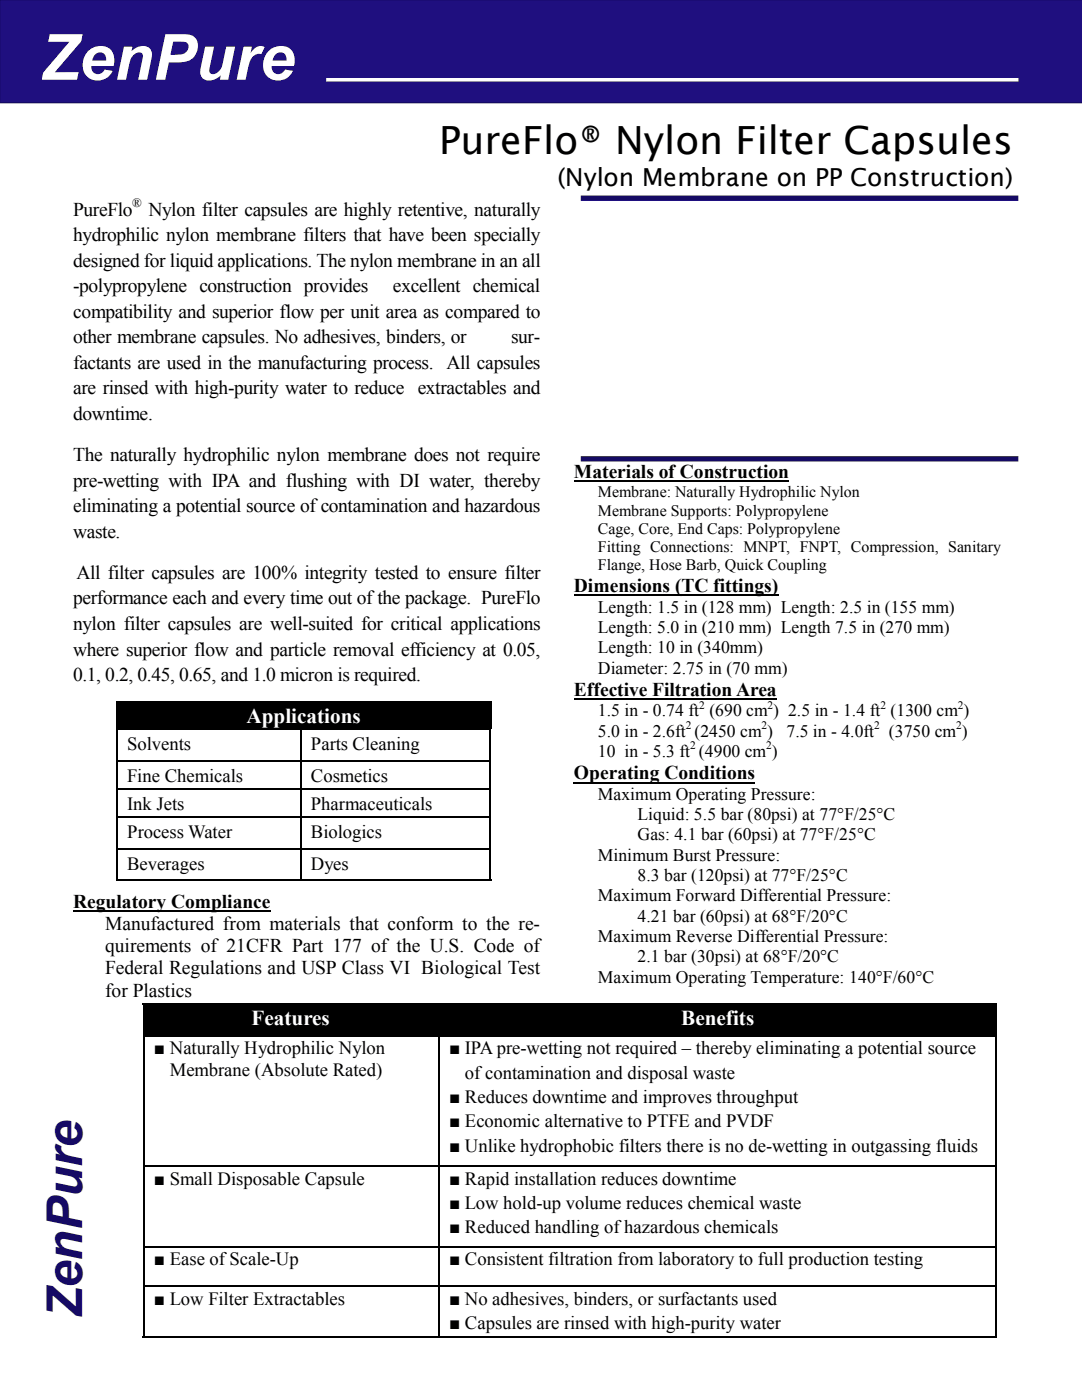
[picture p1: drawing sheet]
<svg xmlns="http://www.w3.org/2000/svg" width="216mm" height="279mm" viewBox="0 0 216 279" stroke-linecap="round" stroke-linejoin="round" font-family="sans-serif">
<defs><g id="words">
<text font-size="12.7" fill="#fff" x="8" y="15.9">ZenPure</text>
<text font-size="9.9" fill="#150a64" x="16.4" y="263.1" transform="rotate(-90 16.4 263.1)">ZenPure</text>
<text font-size="7.7" x="87.6" y="30.7">PureFlo® Nylon Filter Capsules</text>
<text font-size="5" x="111.2" y="37.1">(Nylon Membrane on PP Construction)</text>
<g font-size="4.2" fill="#fff">
<text x="49.2" y="144.3">Applications</text>
<text x="50.2" y="204.6">Features</text>
<text x="135.9" y="204.6">Benefits</text>
</g>
<g font-size="3.9">
<text x="14.6" y="43.1">PureFlo</text>
<text x="29.6" y="43.1">Nylon filter capsules are highly retentive, naturally</text>
<text x="14.6" y="48.1">hydrophilic nylon membrane filters that have been specially</text>
<text x="14.6" y="53.2">designed for liquid applications. The nylon membrane in an all</text>
<text x="14.6" y="58.3">-polypropylene construction provides</text>
<text x="78.4" y="58.3">excellent chemical</text>
<text x="14.6" y="63.4">compatibility and superior flow per unit area as compared to</text>
<text x="14.6" y="68.5">other membrane capsules. No adhesives, binders, or</text>
<text x="102" y="68.5">sur-</text>
<text x="14.6" y="73.6">factants are used in the manufacturing process. All capsules</text>
<text x="14.6" y="78.7">are rinsed with high-purity water to reduce extractables and</text>
<text x="14.6" y="83.7">downtime.</text>
<text x="14.6" y="92">The naturally hydrophilic nylon membrane does not require</text>
<text x="114.5" y="95.5">Materials of Construction</text>
<text x="14.6" y="97.1">pre-wetting with IPA and flushing with DI water, thereby</text>
<text x="14.6" y="102.2">eliminating a potential source of contamination and hazardous</text>
<text x="14.6" y="107.3">waste.</text>
<text x="15.3" y="115.5">All filter capsules are 100% integrity tested to ensure filter</text>
<text x="114.5" y="118.2">Dimensions (TC fittings)</text>
<text x="14.6" y="120.6">performance each and every time out of the package. PureFlo</text>
<text x="14.6" y="125.7">nylon filter capsules are well-suited for critical applications</text>
<text x="14.6" y="130.8">where superior flow and particle removal efficiency at 0.05,</text>
<text x="14.6" y="135.9">0.1, 0.2, 0.45, 0.65, and 1.0 micron is required.</text>
<text x="114.5" y="138.9">Effective Filtration Area</text>
<text x="114.5" y="155.6">Operating Conditions</text>
<text x="14.6" y="181.1">Regulatory Compliance</text>
<text x="21" y="185.5">Manufactured from materials that conform to the re-</text>
<text x="21" y="190">quirements of 21CFR Part 177 of the U.S. Code of</text>
<text x="21" y="194.5">Federal Regulations and USP Class VI Biological Test</text>
<text x="21" y="198.9">for Plastics</text>
</g>
<g font-size="3.7">
<text x="25.4" y="149.7">Solvents</text>
<text x="62" y="149.7">Parts Cleaning</text>
<text x="25.4" y="156">Fine Chemicals</text>
<text x="25.4" y="161.7">Ink Jets</text>
<text x="62" y="156">Cosmetics</text>
<text x="62" y="161.7">Pharmaceuticals</text>
<text x="25.4" y="167.3">Process Water</text>
<text x="62" y="167.3">Biologics</text>
<text x="25.4" y="173.7">Beverages</text>
<text x="62" y="173.7">Dyes</text>
<text x="30.7" y="210.3">■ Naturally Hydrophilic Nylon</text>
<text x="33.9" y="214.7">Membrane (Absolute Rated)</text>
<text x="89.6" y="210.4">■ IPA pre-wetting not required – thereby eliminating a potential source</text>
<text x="92.8" y="215.3">of contamination and disposal waste</text>
<text x="89.6" y="220.1">■ Reduces downtime and improves throughput</text>
<text x="89.6" y="225">■ Economic alternative to PTFE and PVDF</text>
<text x="89.6" y="229.9">■ Unlike hydrophobic filters there is no de-wetting in outgassing fluids</text>
<text x="30.7" y="236.5">■ Small Disposable Capsule</text>
<text x="89.6" y="236.5">■ Rapid installation reduces downtime</text>
<text x="89.6" y="241.3">■ Low hold-up volume reduces chemical waste</text>
<text x="89.6" y="246.2">■ Reduced handling of hazardous chemicals</text>
<text x="30.7" y="252.5">■ Ease of Scale-Up</text>
<text x="89.6" y="252.5">■ Consistent filtration from laboratory to full production testing</text>
<text x="30.7" y="260.4">■ Low Filter Extractables</text>
<text x="89.6" y="260.4">■ No adhesives, binders, or surfactants used</text>
<text x="89.6" y="265.3">■ Capsules are rinsed with high-purity water</text>
</g>
<g font-size="3.5">
<text x="119.3" y="122.3">Length: 1.5 in (128 mm) Length: 2.5 in (155 mm)</text>
<text x="119.3" y="126.3">Length: 5.0 in (210 mm) Length 7.5 in (270 mm)</text>
<text x="119.3" y="130.4">Length: 10 in (340mm)</text>
<text x="119.3" y="134.4">Diameter: 2.75 in (70 mm)</text>
<text x="119.3" y="143">1.5 in - 0.74 ft (690 cm ) 2.5 in - 1.4 ft (1300 cm )</text>
<text x="119.3" y="147">5.0 in - 2.6ft (2450 cm )</text>
<text x="156.9" y="147">7.5 in - 4.0ft</text>
<text x="177.4" y="147">(3750 cm )</text>
<text x="119.3" y="151.1">10 in - 5.3 ft (4900 cm )</text>
<text x="119.3" y="159.6">Maximum Operating Pressure:</text>
<text x="127.2" y="163.6">Liquid: 5.5 bar (80psi) at 77°F/25°C</text>
<text x="127.2" y="167.7">Gas: 4.1 bar (60psi) at 77°F/25°C</text>
<text x="119.3" y="171.8">Minimum Burst Pressure:</text>
<text x="119.3" y="179.9">Maximum Forward Differential Pressure:</text>
<text x="127.2" y="175.8">8.3 bar (120psi) at 77°F/25°C</text>
<text x="127.2" y="183.9">4.21 bar (60psi) at 68°F/20°C</text>
<text x="119.3" y="188">Maximum Reverse Differential Pressure:</text>
<text x="119.3" y="196.1">Maximum Operating Temperature: 140°F/60°C</text>
<text x="127.2" y="192">2.1 bar (30psi) at 68°F/20°C</text>
</g>
<g font-size="3.2">
<text x="119.3" y="99.2">Membrane: Naturally Hydrophilic Nylon</text>
<text x="119.3" y="102.9">Membrane Supports: Polypropylene</text>
<text x="119.3" y="106.5">Cage, Core, End Caps: Polypropylene</text>
<text x="119.3" y="110.2">Fitting Connections: MNPT, FNPT, Compression, Sanitary</text>
<text x="119.3" y="113.9">Flange, Hose Barb, Quick Coupling</text>
</g>
<text font-size="2.5" x="26.4" y="41.3">®</text>
<g font-size="2.3">
<text x="139.5" y="141.4">2</text>
<text x="153.1" y="141.4">2</text>
<text x="175.7" y="141.4">2</text>
<text x="191.1" y="141.4">2</text>
<text x="136.8" y="145.4">2</text>
<text x="137.7" y="149.5">2</text>
<text x="152" y="145.4">2</text>
<text x="152.8" y="149.5">2</text>
<text x="174.4" y="145.4">2</text>
<text x="190.8" y="145.4">2</text>
</g>
</g></defs>
<path d="M0 0h215.9v20.5h-215.9z" fill-rule="evenodd" fill="#1f0f7f"/>
<path d="M215.9 0h-215.9v20.5h215.9" fill="none" stroke="#150a64" stroke-width=".26"/>
<path d="M65.1 15.9h138.1" fill="none" stroke="#fff" stroke-width=".71" stroke-linecap="butt"/>
<path d="M115.9 39.6h87.3M115.9 91.6h87.3" fill="none" stroke="#150a64" stroke-width="1.1" stroke-linecap="butt"/>
<g fill="#000">
<path d="M23.1 140h75v5.4h-75z" fill-rule="evenodd"/>
<path d="M28.4 200.2h59.1v6.5h-59.1z" fill-rule="evenodd"/>
<path d="M87.5 200.2h111.5v6.5h-111.5z" fill-rule="evenodd"/>
</g>
<g fill="none" stroke="#000" stroke-width=".38">
<path d="M114.5 96.1h42.9M114.5 118.8h40.8M114.5 139.5h40.5M23.1 140.2h75M23.3 140v35.5M23.5 145.4h74.2M23.5 151.8h74.2M23.5 157.5h74.2M60 145.6v29.9M97.9 140v35.5M114.5 156.2h36.1M23.1 175.6h75"/>
<path d="M23.5 163.1h74.2M23.5 169.4h74.2M14.6 181.7h39.3M28.4 200.4h170.6M28.6 200.2v66.4M28.8 206.7h169.9M87.5 200.6v66M198.8 200.2v66.4M28.8 232.8h169.9M28.8 248.8h169.9M28.8 256.7h169.9M28.4 266.8h170.6"/>
</g>
<use href="#words"/>
</svg>
